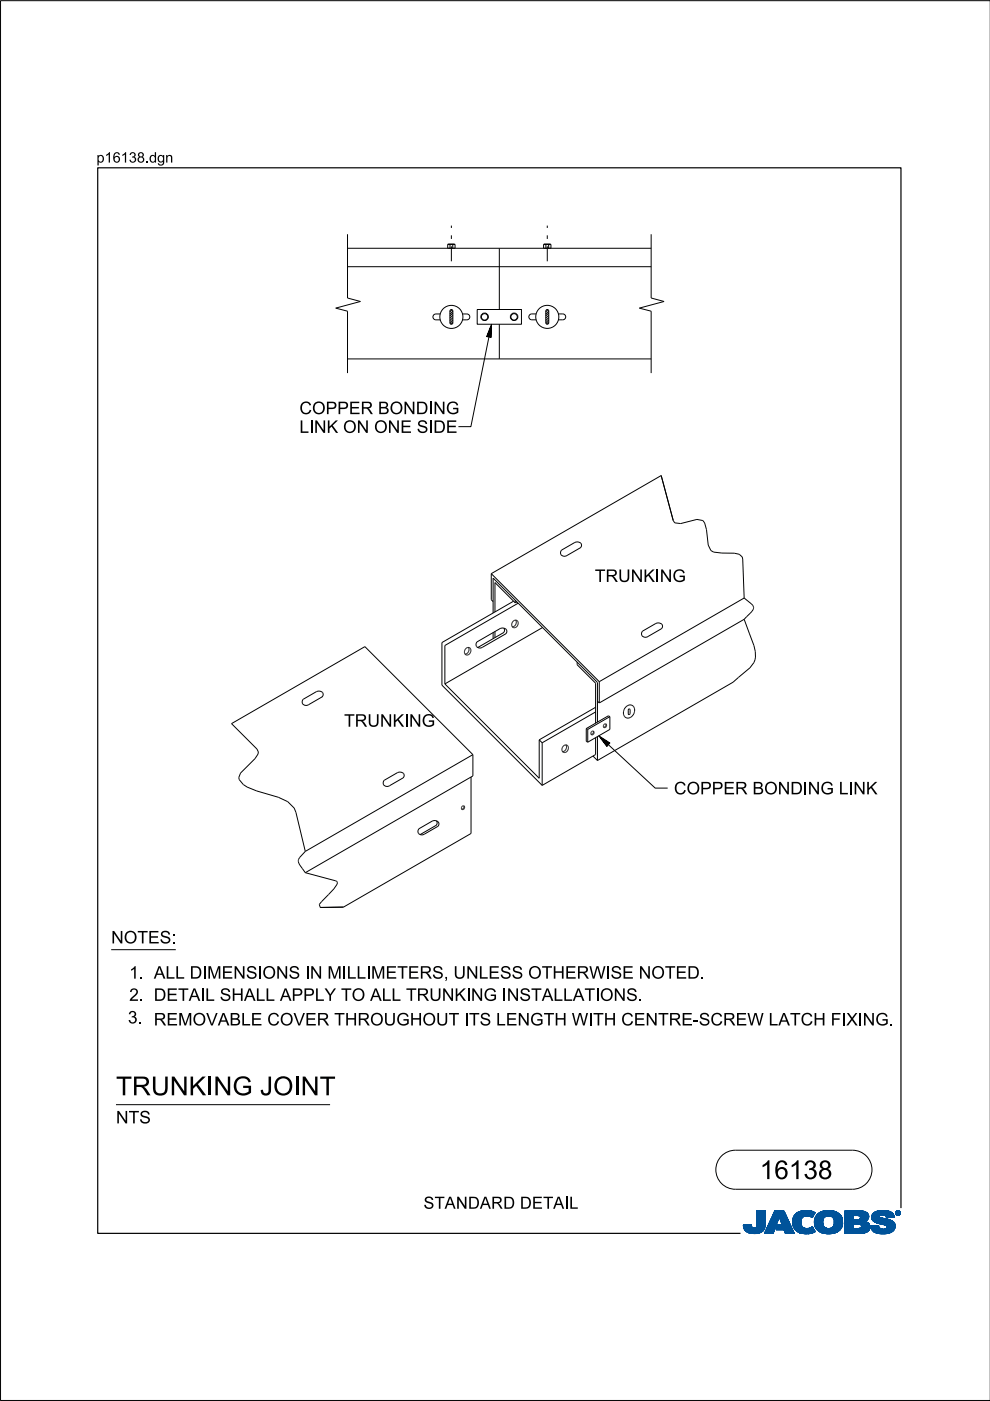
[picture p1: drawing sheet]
<svg xmlns="http://www.w3.org/2000/svg" width="210mm" height="297mm" viewBox="0 0 210 297" stroke-linecap="round" stroke-linejoin="round" font-family="sans-serif">
<defs><g id="words">
<g font-size="4">
<text x="24.6" y="232.2">TRUN</text>
<text x="45.3" y="232.2">N</text>
<text x="49.3" y="232.2">G JOI</text>
<text x="63.8" y="232.2">N</text>
<text x="67.8" y="232.2">T</text>
<text x="161.1" y="250">16138</text>
</g>
<g font-size="2.6">
<text x="63.5" y="87.8">COPPER BON</text>
<text x="88.2" y="87.8">DI</text>
<text x="91.9" y="87.8">N</text>
<text x="94.5" y="87.8">G</text>
<text x="66.6" y="91.8">N</text>
<text x="69.2" y="91.8">K ON</text>
<text x="79.3" y="91.8">ON</text>
<text x="84.9" y="91.8">E SI</text>
<text x="91.9" y="91.8">DE</text>
<text x="126.1" y="123.4">TRUN</text>
<text x="139.9" y="123.4">N</text>
<text x="142.6" y="123.4">G</text>
<text x="73" y="154.1">TRUN</text>
<text x="86.7" y="154.1">N</text>
<text x="89.4" y="154.1">G</text>
<text x="142.9" y="168.4">COPPER BON</text>
<text x="167.6" y="168.4">DI</text>
<text x="171.3" y="168.4">N</text>
<text x="173.9" y="168.4">G LI</text>
<text x="180.9" y="168.4">N</text>
<text x="183.6" y="168.4">K</text>
<text x="23.6" y="200">N</text>
<text x="26.2" y="200">OTES:</text>
<text x="27.4" y="207.5">1. ALLDI</text>
<text x="43.9" y="207.5">M</text>
<text x="47" y="207.5">EN</text>
<text x="52.1" y="207.5">SI</text>
<text x="55.6" y="207.5">ON</text>
<text x="65.7" y="207.5">N</text>
<text x="69.4" y="207.5">M</text>
<text x="73.5" y="207.5">L</text>
<text x="78.7" y="207.5">M</text>
<text x="81.7" y="207.5">ETERS,UN</text>
<text x="101.5" y="207.5">LESS OTH</text>
<text x="119.8" y="207.5">ERW I</text>
<text x="129.5" y="207.5">SE N</text>
<text x="138.1" y="207.5">OTED.</text>
<text x="27.4" y="212.2">2. DETAI</text>
<text x="43.5" y="212.2">LSH</text>
<text x="51.7" y="212.2">ALLAPPLY TO ALLTRUN</text>
<text x="99.9" y="212.2">N</text>
<text x="107.5" y="212.2">N</text>
<text x="110.1" y="212.2">STALLATI</text>
<text x="127.2" y="212.2">ON</text>
<text x="132.8" y="212.2">S.</text>
<text x="27.1" y="217">3. REM</text>
<text x="40.8" y="217.4">OVABLE COVER TH</text>
<text x="75.8" y="217.4">ROUGH</text>
<text x="89.6" y="217.4">OUT I</text>
<text x="99.4" y="217.4">TS LEN</text>
<text x="112.4" y="217.4">GTH</text>
<text x="125.7" y="217.4">TH</text>
<text x="131.7" y="217.4">CEN</text>
<text x="139.5" y="217.4">TRE-</text>
<text x="148.2" y="217.4">SCREW</text>
<text x="163" y="217.4">LATCH</text>
<text x="176.1" y="217.4">FI</text>
<text x="182.9" y="217.4">N</text>
<text x="185.6" y="217.4">G.</text>
<text x="24.6" y="238.2">N</text>
<text x="27.3" y="238.2">TS</text>
<text x="89.8" y="256.3">STAN</text>
<text x="99.2" y="256.3">DARD DETAI</text>
<text x="120.6" y="256.3">L</text>
</g>
<g font-size="2.2">
<text x="20.5" y="34.5">p16138.</text>
<text x="31.6" y="34.5">dgn</text>
</g>
</g></defs>
<g fill="none" stroke="#00539a" stroke-width=".21">
<path d="M157.6 259.8h1.7M157.6 259.9h1.7M157.6 259.9l1.7 .1M157.6 260h1.8M158.1 259.7h1.2M159.3 259.7h-1.7l.1 .7M159.3 259.7h-.9M159.3 259.7l.1 .3M159.4 260l.1 .3M160.4 260l-.2 .3h2M160.5 259.6h1.8M160.5 259.6l-.1 .4"/>
<path d="M160.5 259.7h1.8M160.5 256.7v2.9M160.5 256.9h1.8M160.5 257.5h1.8M160.5 256.7h1.8v2.7M160.5 256.8h1.8M160.5 256.8l1.8 .1M160.5 256.9l1.8 .1M160.5 257h1.8M160.5 257.1h1.8M160.5 257.2h1.8M160.5 257.2l1.8 .1"/>
<path d="M160.5 257.3h1.8M160.5 257.4h1.8M160.5 257.4l1.8 .1M160.5 257.6h1.8M160.5 257.6l1.8 .1M160.5 257.7h1.8M160.5 257.8h1.8M160.5 257.9h1.8M160.5 258h1.8M160.5 258.1h1.8M160.5 258.1l1.8 .1M160.5 258.2h1.8"/>
<path d="M160.5 258.3h1.8M160.5 258.3l1.8 .1M160.5 258.4h1.8M160.5 258.5h1.8M160.5 258.5l1.8 .1M160.5 258.6h1.8M160.5 258.6l1.8 .1M160.5 258.7h1.8M160.5 258.8h1.8M160.5 258.9h1.8M160.5 259h1.8M160.5 259.1h1.8"/>
<path d="M160.5 259.2h1.8M160.5 259.3h1.8M160.5 259.8h1.8M162.2 260h-1.8M162.2 259.9v.3M162.2 259.9h-1.8M162.2 259.8h-1.7M162.3 259.4l-.1 .5M162.3 259.4v-2.7h-1.8v2.9M162.3 259.5h-1.8M162.3 259.6h-1.8M162.3 256.7l-1.8 .1"/>
<path d="M162.3 259.4h-1.8M163.7 258.1h3.1M163.7 258h3.1M163.7 257.9h3M163.8 257.8h2.9M163.8 257.7h2.9M163.8 257.7h2.8M163.9 257.6h2.7M163.9 257.5h2.7M164 257.4h2.5M164 257.3h2.5M164.1 257.2h2.3"/>
<path d="M164.1 257.1h2.3M164.1 257h2.3M164.2 257h2.1M164.2 256.9h2.1M164.2 256.8h2.1M164.3 256.7h1.9l2.2 4.8h-1.9l-.3-.8h-1.7l.4-1h1l-.7-1.7-1.3 3.5h-1.8zM164.5 260h-1.7M164.5 259.9l-1.7 .1M164.5 259.9h-1.7M164.5 259.8l-1.7 .1M164.6 259.8h-1.7M164.6 259.7l-1.7 .1"/>
<path d="M164.6 259.7h-1.7M164.6 259.6h-1.7M164.6 259.5l-1.6 .1M164.7 259.5h-1.7M164.7 259.4l-1.7 .1M164.7 259.4h-1.7M164.7 259.3l-1.6 .1M164.7 259.3h-1.6M164.8 259.2l-1.7 .1M164.8 259.2h-1.7M164.8 259.1l-1.6 .1M164.8 260h2.9"/>
<path d="M164.8 259.1h-1.6M164.8 259.9h2.9M164.8 259l-1.6 .1M164.9 259.9h2.7M164.9 259h-1.7M164.9 259.8h2.7M164.9 258.9h-1.6M164.9 258.8h-1.6M164.9 259.7h2.7M164.9 259.7l-.4 1 3.6 .1M165 258.7h-1.6M165 258.6l-1.6 .1"/>
<path d="M165 258.6h-1.6M165 258.5l-1.6 .1M165 258.5h-1.6M165.1 258.4l-1.6 .1M165.1 258.4h-1.6M165.1 258.3l-1.6 .1M165.1 258.3h-1.6M165.1 258.2l-1.5 .1M165.1 258.2h-1.5M165.2 258.1l-1.6 .1M165.2 258.1h-1.6M165.2 258l.7 1.7h-1"/>
<path d="M165.2 258l.7 1.7M165.3 258.1h1.5M165.3 258.1l1.6 .1M165.3 258.2h1.6M165.3 258.2l1.6 .1M165.3 258.3h1.6M165.4 258.3l1.6 .1M165.4 258.4h1.6M165.4 258.4l1.6 .1M165.4 258.5h1.6M165.4 258.5l1.7 .1M165.4 258.6h1.7"/>
<path d="M165.5 258.6l1.6 .1M165.5 258.7h1.6M165.5 258.8h1.7M165.5 258.9h1.7M165.6 258.9h1.6M165.6 259h1.7M165.6 259l1.7 .1M165.6 259.1h1.7M165.6 259.1l1.7 .1M165.7 259.2h1.7M165.7 259.2l1.7 .1M165.7 259.3h1.7"/>
<path d="M165.7 259.3l1.7 .1M165.7 259.4h1.7M165.8 259.4l1.7 .1M165.8 259.5h1.7M165.8 259.5l1.7 .1M165.8 259.6h1.7M166.2 256.7l2.2 4.8M166.2 256.8l-1.9-.1-2.2 4.8h1.8l1.3-3.5M168 258.9l.4 1.5M168 258.9h1.8M168 259h1.8M168 259.1h1.8"/>
<path d="M168 259.2h1.8M168 259.2l1.8 .1M168 259.3h1.8M168 259.3l1.8 .1M168.1 259.4h1.8M168.1 259.5h1.7M168.1 259.4l1.7 .1M168.1 259.5l1.8 .1M168.1 259.6h1.8M168.1 259.7h1.8M168.1 259.7l1.8 .1M168.1 259.8h1.8"/>
<path d="M168.1 259.8l1.8 .1M168.2 260h1.8M168.2 259.9h1.8M168.3 258l-.3 .9M168.9 257.3l-.6 .7M169.1 257.1h3.6M169.2 257h3.4M169.4 256.9h3.1M169.5 256.9h2.9M169.8 256.8h2.4M169.8 259.1a1.33 1.33 0 0 0 .8 1.4 1.33 1.33 0 0 0 1.5-.3l.2-.1M169.8 259.1h-1.8"/>
<path d="M169.8 259l-1.8 .1M169.9 258.8l-1.9 .1M169.9 258.8h-1.9M169.9 258.7h-1.9M169.9 258.6h-1.8M169.9 258.6l-1.9 .1M169.9 258.5l-1.8 .1M169.9 258.5h-1.8M169.9 258.4l-1.8 .1M170 258.4h-1.9M170 258.4l-.2 .7M170 258.3l-1.8 .1"/>
<path d="M170 258.3h-1.8M170 258.2l-1.8 .1M170.1 258.2h-1.9M170.1 258.1l-.1 .3M170.1 258.1l-1.9 .1M170.2 258.1h-2M170.3 258h-2.1M170.3 256.7l-1.4 .5M170.3 256.7h1.5M170.3 256.7a4 4 0 0 1 2.5 .4M170.4 258h-2.1M170.4 257.9h-2.1"/>
<path d="M170.6 257.8l-2.3 .1M170.6 257.9l-.5 .2M170.8 257.8h-2.5M171.5 256.7l-1.7 .1M171.5 256.7l.6 .1M171.7 257.8h.7M171.8 257.9h.6M171.9 258h.4M172.1 258.1h.2M172.2 258.1h.1M172.3 258h-.3M172.4 257.8h-.8"/>
<path d="M172.4 257.7l-4 .1M172.5 257.7h-4.1M172.5 257.6l-4 .1M172.5 257.6h-4M172.6 257h-3.3M172.6 257.5l-4.1 .1M172.6 257.5h-4M172.6 257.4l-4 .1M172.7 257.4h-4M172.7 259h1.8M172.7 259.2h1.8M172.7 259.3h1.8"/>
<path d="M172.7 259.3l1.8 .1M172.7 259.4h1.8M172.7 257.3l-3.9 .1M172.7 259.5h1.8M172.7 259.5l1.8 .1M172.7 259.6h1.8M172.7 259.7h1.8M172.7 258.6h1.8M172.7 257.3h-3.9M172.8 259.8h1.8M172.8 257.2l-3.9 .1M172.8 259.9h1.8"/>
<path d="M172.8 259.9l.3 .6M172.8 259.8l1.8 .1M172.8 259.9l1.8 .1M172.8 257.2h-3.9M172.8 260h1.8M172.8 257.1l-.6 1.1a1.75 1.75 0 0 0-1.6-.3M172.9 257.1l-3.9 .1M173 257.8l-.3 1.3h1.8M173 257.8h5.3M173.1 257.7h5.2M173.1 257.7h5.1M173.1 257.6h5.1"/>
<path d="M173.2 257.6h4.9M173.2 257.5h4.8M173.4 257.4h4.6M173.4 257.4h4.5M173.5 257.3h4.4M173.6 257.2l4.2 .1M173.6 257.2h4.1M173.7 257.1l4 .1M173.8 257.1h3.8M173.9 257h3.5M174 257h3.3M174.1 256.9h3.2"/>
<path d="M174.2 256.9h2.8M174.4 256.8h2.6M174.5 259h-1.8M174.5 259.2a1.15 1.15 0 0 0 1.3 1.3M174.5 259.2l-1.8-.1 .1 .8M174.5 258.9l-1.8 .1M174.5 258.9h-1.8M174.5 258.8l-1.8 .1M174.5 258.7l-1.8 .1M174.5 258.7h-1.8M174.5 258.6l-1.8 .1M174.5 258.5l-1.8 .1"/>
<path d="M174.6 258.5h-1.9M174.6 256.8h1.9M174.6 258.4l-.1 .8M174.6 258.4h-1.8M174.6 258.4l-1.9 .1M174.6 258.3l-1.8 .1M174.6 258.3h-1.8M174.7 258.2h-1.9M174.7 258.1l-.1 .3M174.8 258.1l-2 .1M174.8 258.1h-1.9M174.9 256.7a3.2 3.2 0 0 1 3.6 1.4l.1 .8-.1 1.1"/>
<path d="M174.9 258l-1.9 .1M175 258h-2M175.1 257.9l-.4 .2M175.1 257.9h-2.1M175.2 257.9h-2.2M175.5 256.7h.7M175.7 257.8l-.6 .1M175.7 257.8l.6 .1M175.7 257.8h-2.7M176 257.8h2.4M176.2 257.9h2.2M176.3 257.9l.5 .5"/>
<path d="M176.4 258h2M176.4 256.7h-1.5a2.68 2.68 0 0 0-1.9 1.1M176.5 258l2 .1M176.5 258.1h2M176.6 258.1h1.9M176.6 258.2h1.9M176.7 258.2l1.8 .1M176.7 258.3h1.8M176.7 258.3l1.9 .1M176.7 259.9h1.8M176.7 258.4h1.9M176.8 258.4l.1 .5"/>
<path d="M176.8 258.4l1.8 .1M176.8 258.5h1.8M176.8 258.6h1.8M176.9 258.8h1.7M176.9 258.8l1.8 .1M176.9 258.7h1.7M176.9 259.4h1.8M176.9 259.2l1.8 .1M176.9 259.1h1.8M176.9 259.2h1.8M176.9 258.9v.3M176.9 259.2a1.11 1.11 0 0 1-1.1 1.3"/>
<path d="M176.9 259h1.8M176.9 258.9h1.8M176.9 259.3h1.8M176.9 259.3l1.8 .1M178 257.4l-4.7 .1M178.4 257.9h-2.1l.5 .5M178.5 259.7l-1.7 .1M178.5 259.8l-1.8 .1M178.5 259.8h-1.7M178.5 260l-.2 .5M178.5 259.9l-1.8 .1M178.5 260h-1.8"/>
<path d="M178.6 259.7h-1.8M178.6 258.5l-1.8 .1M178.6 259.6h-1.8M178.6 259.5l-1.8 .1M178.6 259.5h-1.8M178.7 259.4h-1.8M179.1 259.7h1.8M179.1 259.5h5.2M179.1 256.9h4.4M179.1 257.5h5M179.1 256.8h4M179.1 256.8h3.4"/>
<path d="M179.1 257h4.5M179.1 257.1h4.7M179.1 257.1l4.7 .1M179.1 257.2h4.8M179.1 257.2l4.8 .1M179.1 257.3h4.8M179.1 257.3l4.9 .1M179.1 257.4h4.9M179.1 257.4l5 .1M179.1 257.6h5M179.1 257.6l5 .1M179.1 257.7h5"/>
<path d="M179.1 257.7l1.8 .1M179.1 257.8h1.8M179.1 257.9h1.8M179.1 258h1.8M179.1 258.1h1.8M179.1 258.2h1.8M179.1 258.3h1.8M179.1 258.4h1.8M179.1 258.5h1.8M179.1 258.5l1.8 .1M179.1 258.6h4.8M179.1 258.7h4.7"/>
<path d="M179.1 258.7h4.6M179.1 258.8h4.5M179.1 258.9h4.5M179.1 258.9h4.3M179.1 259h4.4M179.1 259l4.5 .1M179.1 259.1h4.6M179.1 259.1l4.7 .1M179.1 259.2h4.8M179.1 259.2l4.9 .1M179.1 259.3h5M179.1 259.3l5.1 .1"/>
<path d="M179.1 259.4h5.1M179.1 259.4l5.1 .1M179.1 259.5l1.8 .1M179.1 259.6h1.8M179.1 259.8h1.8M179.1 259.9h1.8M179.1 260h1.8M180.9 257.7v.9M181.8 259.5h-.9v1v-1M181.8 259.5h.2M181.8 259.5l.8 .3M182.1 257.7l2.1 .1"/>
<path d="M182.2 257.8h2M182.2 259.5l2.1 .1M182.3 258.5h1.7M182.3 258.5l-1.4 .1M182.3 257.9h1.9M182.4 257.9h1.8M182.4 257.9v.1M182.4 257.9l-.4-.2h-1.1v.9M182.4 258h1.8M182.4 258v.3M182.4 258.3l-.1 .2M182.4 259.6h1.9"/>
<path d="M182.4 258.1h1.8M182.4 258.1l1.8 .1M182.4 258.2h1.8M182.5 259.7h1.9M182.5 256.9l1.1 .1M182.5 259.7l1.9 .1M182.6 259.8h1.8M182.6 259.8v.4l-.2 .2M182.7 259.9h1.7M182.9 256.8h-3.8v4.7M183.3 256.9l-4.2-.1v4.7M183.6 257l.4 .4"/>
<path d="M183.9 259.2l.2 .2M184 258.5l-2.1 .1M184 258.5h-1.8M184 257.4l.1 .2M184.1 258.4l-.8 .6 .6 .2M184.1 258.4h-1.8M184.1 258.3l-1.7 .1M184.1 258.3h-1.7M184.1 257.6l.1 .6M184.1 258.2l-1.7 .1M184.1 259.4l.3 .5v.6M184.2 258.2l-.1 .2"/>
<path d="M184.2 258h-1.8M184.4 259.9h-1.7M184.5 260h-1.8M184.6 259.9v.2M184.6 259.9h1.7M184.6 260h1.7M184.8 258.1h1.7M184.8 258l.2 .7M184.8 258h1.7M184.8 258.3h2.5M184.8 258.3l2.8 .1M184.8 258.1l1.8 .1"/>
<path d="M184.8 258.2h2M184.8 258.4h3M184.8 258.4l3.2 .1M184.9 258.2l2.1 .1M184.9 257.6h4.6M184.9 258.5h3.4M184.9 258.5l3.6 .1M184.9 258.6h3.7M184.9 257.5h4.5M185 257.5h4.4M185 258.6l3.7 .1M185 258.7h3.9"/>
<path d="M185 258.7l.6 .4M185 257.4h4.3M185 257.4h4.4M185.1 258.7l3.9 .1M185.1 258.8h.7M185.1 257.3h4.1M185.2 258.9h.6M185.2 258.9l4.1 .1M185.3 257.2h3.9M185.3 259h4M185.3 257.1l3.8 .1M185.4 257.1h3.7"/>
<path d="M185.4 259l4 .1M185.5 257h3.5M185.5 259.1h4M185.6 259.1l3.9 .1M185.6 259.1l.5 .2M185.7 259.2h3.9M185.7 256.9h3M185.8 259.2l3.8 .1M185.8 258.9h3.4M185.9 258.8h3.2M185.9 256.8h2.7M185.9 256.8l-.8 .5-.3 .7"/>
<path d="M185.9 256.8l.7-.1a3.3 3.3 0 0 1 2.7 .6h-4.2M186 259.3h3.6M186.1 256.8h2.3M186.1 259.4h3.6M186.1 259.3l1.5 .4 .4 .2M186.3 259.8l-.5 .1M186.3 259.8l-1.7 .1M186.3 259.8v.3M186.3 259.4h3.4M186.4 257.9h-1.6M186.4 257.9l.1 .1M186.5 257.9h-1.7"/>
<path d="M186.5 257.8h-1.7M186.5 258v.1M186.5 257.8l-.1 .1M186.5 257.7h-1.6M186.5 259.4l3.2 .1M186.5 258.1l.1 .1M186.6 257.6l-1.7 .1M186.6 258.2l.4 .1M186.7 256.7h.8M186.7 259.5h3M186.8 257.6h-1.9M186.9 259.5l2.9 .1"/>
<path d="M187 258.3l1.7 .4 .9 .6M187.2 259.6h2.6M187.3 257.6h2.2M187.4 259.7h2.4M187.6 257.6l1.9 .1M187.6 259.7h2.2M187.6 257.7h2M187.7 257.7a1.07 1.07 0 0 0-1.2 .1M187.7 257.7l.1 .1M187.7 257.8h1.9M187.8 257.8h1.7M187.8 256.7h-1.3"/>
<path d="M187.8 257.8l.1 .4M187.8 257.9h1.7M187.8 257.9h1.8M187.9 258h1.7M187.9 258l1.7 .1M187.9 258.1h1.1M187.9 258.1h1.7M187.9 259.9h1.9M188 259.9l.1 .2M188 260h1.8M188.1 257h-2.6M188.2 257h.6"/>
<path d="M188.7 256.9h-2.9M189.3 257.3l.3 .8-1.7 .1M189.6 259.3l.2 .4v.6M189.8 259.9l-1.8 .1M189.8 259.8h-2.1M189.8 259.8h-1.9M189.9 257.2v.1M189.9 257.1h.1M189.9 257.2h.1M189.9 257.3h.1M189.9 257.3l.2 .3M190 257.4h.1"/>
<path d="M190 257.4l.1 .1M190 257.5h.2M190 257.2v.1M190 257.2l.2 .3M190 257.3l.2 .2M190 257.1h-.1M190 257h-.1M190.1 257h-.2M190.1 257.5l.2 .1M190.1 256.9h-.1M190.1 257.6h.6M190.2 256.8l-.1 .1"/>
<path d="M190.2 257.5l.2 .1M190.2 257.5l-.1 .1M190.2 257.6h.4M190.2 256.9h.4M190.2 256.9h.4l-.1 .3 .2 .3-.3-.3-.2 .3zM190.2 256.9v.6l.1-.3 .3 .3M190.2 257h.4M190.2 257.1h.1M190.2 257.1h.5M190.2 257.2h.5M190.2 257.2l.3 .1M190.2 257.3h.1"/>
<path d="M190.2 257.4h.1M190.2 257.4l.1 .1M190.2 256.8h-.1M190.3 257h.2v.1l-.2 .1zM190.3 257v.2M190.3 257h-.1M190.4 257.2l.2 .3M190.4 257.6h.1M190.4 256.8h-.2l-.2 .4M190.4 256.7a.5 .5 0 0 1 .5 .5 .5 .5 0 0 1-.5 .5M190.4 256.8l.4 .2v.2M190.4 256.7a.5 .5 0 0 0-.5 .5 .5 .5 0 0 0 .5 .5l-.3-.1"/>
<path d="M190.4 256.8l.3 .1 .1 .3M190.4 256.7l-.4 .2-.1 .3M190.4 256.7v.1M190.4 257.6v.1M190.4 256.7l.3 .1 .2 .4M190.4 257h-.1l.1 .2M190.4 257l.2 .1-.2 .1M190.4 257h.1M190.5 257.3h.1M190.5 257.3l.1 .1M190.5 257.2l.2 .3M190.5 257.4h.1"/>
<path d="M190.5 257.1h.2M190.5 257.4l.2 .1M190.5 257l-.1 .2M190.5 256.7h-.3M190.6 257.5h.2M190.6 256.8h.1M190.6 257.1l-.1 .1M190.7 257.1h-.1M190.7 257.1l-.2 .1M190.7 257.1l-.5-.2v.6l.1-.3M190.7 257h-.1M190.7 256.8l.1 .1"/>
<path d="M190.7 256.8h-.6M190.7 256.9h.2M190.8 257h.1M190.8 257.6h-.2M190.8 257.2v.2l-.4 .2M190.8 257.2l-.1 .3-.3 .1M190.8 257.1h.1M190.8 257.2h.1M190.9 257.4l-.2 .1M190.9 257.4h-.1M190.9 257.3l-.1 .1M190.9 257.3h-.1"/>
<path d="M190.9 257.2h.1M190.9 257.2l-.1 .3-.4 .2M190.9 257.1h-.1M157.7 260.1h1.7M157.7 260l1.7 .1M157.7 260.2h1.8M157.7 260.2l1.8 .1M157.7 260.3h1.8M157.7 260.3l1.9 .1M157.7 260.4h4.4M157.7 260.4l.4 .5M157.7 260.4l4.4 .1"/>
<path d="M157.8 260.5h4.3M157.8 260.6h4.3M157.8 260.7h4.2M157.9 260.7h4.1M157.9 260.8h4M158 260.8h3.9M158 260.9h3.9M158.1 260.9h3.3M158.1 261h3.6M158.2 261h3.5M158.3 261.1h3.2M158.4 261.2h3.1"/>
<path d="M158.5 261.2h2.9M158.6 261.3h2.7M158.7 261.4h2.4M158.8 261.4h2.1M159.1 261.5h1.6M159.5 260.3l.3 .1 .4-.1M159.7 261.5h.7M160.9 261.4h.1M161.5 260.9h.2M161.6 261.1h-3.3M162.1 260.3l-2 .1M162.2 260.2l-1.9 .1"/>
<path d="M162.2 260.2a2.25 2.25 0 0 1-2.8 1.3l-.9-.2-.4-.4M162.2 260.2h-1.9M162.2 260.1l-1.8 .1M162.2 260.1h-1.8M162.2 260l-1.8 .1M164 261.4h-1.9M164 261.3l-1.9 .1M164 261.3h-1.8M164 261.2l-1.8 .1M164 261.2h-1.8M164.1 261.1l-1.9 .1M164.1 261.1h-1.8"/>
<path d="M164.1 261l-1.8 .1M164.1 261h-1.8M164.1 260.9l-1.8 .1M164.2 260.9h-1.8M164.2 260.8l-1.8 .1M164.2 260.8h-1.8M164.2 260.7l-1.8 .1M164.2 260.7h-1.7M164.2 260.6l-1.7 .1M164.3 260.6h-1.8M164.3 260.5h-1.8M164.3 260.4l-1.7 .1"/>
<path d="M164.3 260.4h-1.7M164.3 260.3l-1.7 .1M164.4 260.3h-1.8M164.4 260.2l-1.7 .1M164.4 260.2h-1.7M164.4 260.1l-1.7 .1M164.4 260.1h-1.7M164.5 260l-1.8 .1M164.5 260.7h3.5M164.6 260.7h3.4M164.6 260.6h3.4M164.6 260.5h3.4"/>
<path d="M164.6 260.5h3.3M164.6 260.4h3.3M164.7 260.4h3.2M164.7 260.3h3.2M164.7 260.3h3.1M164.7 260.2h3.1M164.8 260.1h3M164.8 260.1h2.9M166.3 260.8h1.8M166.3 260.8l1.8 .1M166.3 260.9h1.8M166.3 260.9l1.8 .1"/>
<path d="M166.3 261h1.9M166.3 261l1.9 .1M166.4 261.1h1.8M166.4 261.1l1.8 .1M166.4 261.2h1.9M166.4 261.2l1.9 .1M166.4 261.3h1.9M166.5 261.3l1.8 .1M166.5 261.4h1.9M166.5 261.5h1.9M166.5 261.5l-.3-.8 .3 .8h1.9M168.2 260l1.9 .1"/>
<path d="M168.2 260.1h1.9M168.2 260.1l1.9 .1M168.2 260.2h2M168.3 260.2l2 .1M168.3 260.3h2.1M168.3 260.3l2.2 .1M168.3 260.4h2.5M168.4 260.4l.6 .7M168.4 260.4l4.1 .1M168.5 260.5h4M168.5 260.6h4M168.6 260.7h4"/>
<path d="M168.6 260.7l4 .1M168.7 260.8h3.9M168.7 260.8l4 .1M168.8 260.9h3.9M168.9 260.9l3.8 .1M168.9 261h3.9M169 261l3.8 .1M169 261.1h3.9M169 261.1a4.2 4.2 0 0 0 3.8 0M169.1 261.1h3.8M169.2 261.2h3.5M169.3 261.3h3.2"/>
<path d="M169.5 261.4h2.8M169.6 261.4h2.6M170 261.5h2M170.6 261.6h.4M171.5 260.4h.9M171.6 260.4h.8M171.8 261.5h-1.5M171.8 260.3h.6M172 260.3h.3M172 260.2h.3M172.1 260.2h.2M172.2 260.1h.1"/>
<path d="M172.3 260.1l.6 1M172.6 261.2l-3.3 .1M172.8 260.1h1.9M172.9 260.1l1.9 .1M172.9 260.2h1.9M172.9 260.2l2 .1M172.9 260.3h2.2M173 260.3l2.1 .1M173 260.4h2.4M173 260.4h5.3M173.1 260.5h5.2M173.1 260.5l.7 .6 .8 .4"/>
<path d="M173.1 260.6h5.2M173.2 260.6h5M173.3 260.7h4.9M173.3 260.7h4.8M173.3 260.8h4.7M173.4 260.9h4.5M173.5 260.9h4.4M173.5 261h4.3M173.6 261h4.2M173.7 261.1h4M173.8 261.1h3.8M173.8 261.2h3.7"/>
<path d="M174 261.2h3.4M174.2 261.4h2.9M174.3 261.4h2.7M175.1 261.5h1.4M175.3 261.6h.4M176.6 260.2h1.9M177 261.4l-1 .2-1.4-.1h2.2M177.3 261.3h-3.3M178.1 260.8h-4.8M178.3 260.5l-.6 .6-.7 .3M178.3 260.4h-2.2M178.4 260.3l-2.2 .1"/>
<path d="M178.4 260.3h-2l-.6 .2M178.5 260.2l-2.1 .1M178.5 260.2h-2M178.5 260.1h-1.9M178.5 260l-1.9 .1M179.1 261.5h3.4M179.1 260.1h1.8M179.1 260.1l1.8 .1M179.1 260.2h1.8M179.1 260.2l1.8 .1M179.1 260.3h1.8M179.1 260.4h1.8"/>
<path d="M182.3 260.4h2.1M182.4 260.4h2M182.4 260.4l-.6 .1M183.1 261.4l-4 .1M183.4 261.3l-4.3 .1M183.5 261.3h-4.4M183.7 261.3h-.1M183.7 261.2l-4.6 .1M183.8 261.2h-4.7M183.9 261.1l-4.8 .1M184 261.1h-4.9M184 261l-4.9 .1"/>
<path d="M184.1 261l-.8 .4-1.1 .1M184.1 261h-5M184.1 260.9l-5 .1M184.2 260.9h-5.1M184.2 260.8l-5.1 .1M184.3 260.8h-5.2M184.3 260.7l-5.2 .1M184.3 260.7h-5.2M184.4 260.6l-5.3 .1M184.4 260.6h-5.3M184.4 260.5h-5.3M184.4 260.5l-.3 .5"/>
<path d="M184.4 260.4l-5.3 .1M184.5 260l-1.8 .1M184.5 260.2l-2 .1M184.5 260.3h-2M184.5 260.1h-1.9M184.5 260.2h-1.9M184.6 260.1l.1 .3M184.6 260.1h1.7M184.6 260.1h1.8M184.6 260.1l1.8 .1M184.6 260.2h1.8M184.6 260.2l1.8 .1"/>
<path d="M184.7 260.3h1.8M184.7 260.3l1.8 .1M184.7 260.4a2.52 2.52 0 0 0 2.7 1.2M184.7 260.4h1.9M184.7 260.5h2M184.7 260.5h2.1M184.8 260.6h2.1M184.8 260.6h4.8M184.8 260.7h4.7M184.9 260.8h4.6M184.9 260.8h4.5M185 260.9h4.4"/>
<path d="M185.1 260.9h4.3M185.1 261h4.3M185.2 261.1h4M185.2 261.1h3.9M185.3 261.2h3.7M185.4 261.2h3.5M185.5 261.3h3.4M185.7 261.3h3.1M185.8 261.4h2.7M185.9 261.5h2.4M186.3 260.1a1.08 1.08 0 0 0 1.4 .5M186.4 261.5h1.6"/>
<path d="M186.6 261.6h.9M188 260.4h1.8M188 260.4l-.3 .2M188.1 260.3h1.7M188.1 260.1l-.1 .3M188.1 260.2h1.7M188.3 261.5l-.9 .1M188.9 261.3l-.6 .2M189.3 261.1h-4.1M189.4 260.9l-.5 .4M189.6 260.7h-4.8M189.7 260.6h-2"/>
<path d="M189.7 260.5h-1.9M189.7 260.5h-1.8M189.7 260.4h-1.7M189.7 260.3h-1.6M189.8 260.2h-1.7M189.8 260.3l-.4 .6M189.8 260.1h-1.7M189.8 260h-1.7"/>
<circle cx="190.4" cy="257.2" r=".51"/>
<circle cx="190.4" cy="257.2" r=".42"/>
</g>
<g fill="none" stroke="#000" stroke-width=".21">
<path d="M210 .1h-209.9v296.8h209.9M73.7 56.5h64.4M73.7 52.6h64.4M73.7 49.7v13.5l2.7 .7-5.2 1.4 2.5 .7v13.1M94.9 51.8h1.6M94.9 51.8v.8M95.4 51.8v.8M96 51.8v.8M96.5 51.8v.8M96.5 51.8l-.1-.1h-1.4l-.1 .1M105.9 52.7v12.9M115.2 51.8l.1-.1h1.4l.1 .1"/>
<path d="M115.2 51.8h1.6M115.2 51.8v.8M115.7 51.8v.8M116.3 51.8v.8M116.8 51.8v.8M138.1 49.7v13.5l2.7 .7-5.2 1.4 2.5 .7v13.1M73.7 76.1h64.4M93.3 66.6h-.9a.62 .62 0 0 0-.6 .6 .62 .62 0 0 0 .6 .6h.9M95.4 65.8l.3-.2 .3 .3v2.5l-.3 .4-.3-.4zM95.8 65.7l-.4 .4M96 68.2l-.5 .5M96 66l-.6 .6"/>
<path d="M96 66.4l-.6 .6M96 66.9l-.6 .6M96 67.3l-.6 .7M96 67.8l-.6 .6M98.1 66.6h.9a.62 .62 0 0 1 .6 .6 .62 .62 0 0 1-.6 .6M98.1 67.8h.9M101.2 65.6h9.4v3.1h-9.4zM102 66.9l.5-.5h.5l.5 .5v.6l-.5 .5h-.5l-.5-.5zM103.2 71.4l.9 .1 .1-2.8-1 2.7h.8l.1-2.1-.8 2h.6l.1-1.5-.5 1.3 .4 .1v-.9l-.3 .8h.2v-.3l-4 19.7h-2.6M105.9 68.7v7.4M108.2 66.9l.5-.5h.6l.5 .5v.6l-.5 .5h-.6l-.5-.5zM113.7 66.6h-.9a.62 .62 0 0 0-.7 .6 .62 .62 0 0 0 .7 .6h.9"/>
<path d="M115.8 65.8l.2-.2 .3 .3v2.5l-.3 .3-.3-.3zM116.2 65.7l-.5 .4M116.3 68.2l-.4 .5M116.3 66l-.6 .6M116.3 66.4l-.6 .6M116.3 66.8l-.6 .7M116.3 67.3l-.6 .7M116.3 67.8l-.6 .6M118.4 66.6h.9a.62 .62 0 0 1 .6 .6 .62 .62 0 0 1-.6 .6h-.9M123.1 116.1l-2.9 1.7a.81 .81 0 0 1-1.1 0 .81 .81 0 0 1 0-1.2l2.8-1.6a.86 .86 0 0 1 1 0 .86 .86 0 0 1 .3 1l-.2 .2M99.3 137.3a.96 .96 0 0 0-.7 1.4M99.3 137.3a.79 .79 0 0 1 .4 1.1 .79 .79 0 0 1-1.1 .3"/>
<path d="M99.3 137.3l.1 .4-.1 .5M99.3 138.2l-.3 .3-.4 .2M104.2 121.6l36-20.8 2.5 9.6 .4 .5 1.2 .1 3.5-.9 1.2 .3 .4 .5 .4 1.4 .4 3.3 .5 1.1 .6 .4 1.7 .2h2.7l1 .2 .7 .6 .4 8.7M104.2 121.6l22.9 22.9M104.2 121.6v5.6l.4 .3M104.6 130v-7.4l22.1 22.1v8.4M104.6 134.1v1.3M104.9 133.9v1.3M106.8 133.2a.68 .68 0 0 1-.1 1l-5.4 3.1M107.2 134.4l-4.9 2.8a.81 .81 0 0 1-1.1 0 .81 .81 0 0 1 0-1.1l4.8-2.8a.86 .86 0 0 1 1 0 .86 .86 0 0 1 .4 .9l-.2 .2M108.6 132.9l.5 .2M108.9 127.5l-15.2 8.7v9.1l21.3 21.2"/>
<path d="M109.2 132.6l-.6 .3M109.2 127.8l-4.3-4.3v6.3M109.2 127.3v.5M109.3 131.5a.94 .94 0 0 1-.1 1.1M109.6 127.6l-.4 .2M109.7 131.7a.83 .83 0 0 0-1 .1 .83 .83 0 0 0-.1 1.1M109.7 131.7l.2 .2M109.9 132a.98 .98 0 0 1-.8 1.1M109.9 127.9l-15.6 9v8.1M115 133.1l-20.7 11.9M136.2 133.8l2.9-1.6a.86 .86 0 0 1 1 0 .86 .86 0 0 1 .3 .9l-3 1.8a.81 .81 0 0 1-1.2 0 .81 .81 0 0 1 0-1.1zM157.8 131.3l1.1 2.9a8.4 8.4 0 0 1 1.2 5.7l-.3 .6-.8 1.1-3.6 3-28.7 16.6"/>
<path d="M157.8 126.8a5.1 5.1 0 0 1 2 1.8v.5l-.4 .5-1.6 1.7M157.8 131.3l-30.7 17.7M157.8 126.8l-30.7 17.7M68.3 147.8l-2.9 1.6a.81 .81 0 0 1-1.1 0 .81 .81 0 0 1 0-1.1l2.8-1.7a.86 .86 0 0 1 1 0 .86 .86 0 0 1 .3 1l-.2 .2M94.3 145l20 20v-8.1M100.3 160v4.5l-35.6 20.5M100.3 160l-35.6 20.5M100.3 160l-22.9-22.9-28.3 16.3 5.4 5.4 .3 .6-.1 .5-.6 .9-3.1 3.1-.4 1a4.6 4.6 0 0 0 3.8 2.8l4.6 1.3 2 1 1.4 1.3 .3 .9 2 8.3M114.3 156.9l.7 .6M115 157.5v9M119.2 158.6l.1 .7M119.4 158.2l-.2 .4"/>
<path d="M119.5 158.1l-.1 .1M119.6 159.3l-.3 .1M119.9 157.9a.79 .79 0 0 1 .5 1.1 .79 .79 0 0 1-1.1 .3M119.9 157.9l-.4 .2M120 157.9l.1 .3M120 158.8l-.4 .5M120.1 158.2l-.1 .6M122.4 140.4v.5l3.9 4v8.4M124.3 154.5l.3 .2M124.3 154.5v2.7l.3 .2M124.6 154.7v2.7M125.3 155.6v.1"/>
<path d="M125.3 155.7h.1M125.3 155.7l.3 .1M125.4 155.7h.1M125.8 155v.3M125.8 155l-.4 .1-.1 .5M125.8 155l.1 .5-.3 .3M125.8 155.3l-.4 .4M126.2 150l-11.9 6.9M126.3 156.4v3.6l-11.3 6.5M126.3 150.9l-11.3 6.6M126.7 148.6l.4 .4M126.7 156.2v5"/>
<path d="M127.1 144.5v4.5M128 154.1h.1M128 154.2h.1M128 154.2l.3 .1M128.3 153.5l-.4 .3 .1 .4M128.4 153.5h.1M128.4 153.5h-.1M128.4 154.2l-.1 .1M128.4 153.5l.1 .1M128.5 153.5h.1M128.5 153.8l-.4 .3M128.5 153.6v.2"/>
<path d="M128.5 153.5l.1 .4-.2 .3M128.7 158.2l.6-.7-2.3-1.5 1.7 2.2 .5-.6-1.8-1.2 1.3 1.7 .3-.5-1.2-.8 .8 1.1 .3-.3-.8-.5 .5 .6 .1-.1-.2-.2 10.4 9.7h2.7M129.3 151.9l-4.7 2.8M129.3 151.9l-.3-.1-4.7 2.7M129.3 151.9v2.8l-4.7 2.7M132.7 149.9a1.09 1.09 0 0 1 1.5-.2 1.09 1.09 0 0 1 .2 1.5 1.14 1.14 0 0 1-1 1 1.14 1.14 0 0 1-1.2-.8l.1-.8zM133.3 150.4l.1-.1 .2 .1v.9l-.2 .2-.2-.1zM85.4 165l-2.8 1.6a.81 .81 0 0 1-1.1 0 .81 .81 0 0 1 0-1.2l2.8-1.6a.86 .86 0 0 1 1 0 .86 .86 0 0 1 .3 1l-.2 .2M88.8 175.7l2.8-1.6a.86 .86 0 0 1 1 0 .86 .86 0 0 1 .4 .9l-3 1.8a.81 .81 0 0 1-1.2 0 .81 .81 0 0 1 0-1.1zM92.4 175l-3.3 2M92.5 174.1a.68 .68 0 0 1-.1 .9M97.9 171.5h.1"/>
<path d="M97.9 171.5v.1M98.4 170.9l-.1 .5-.4 .1M98.5 171.4l-.3 .2h-.3M98.5 171.2v.2M98.5 171.2l-.1-.3h-.3l-.3 .3 .1 .3M99.9 164.7v12l-27.1 15.6-4.9 .1-.2-.6 3.1-3.3 .7-1v-.4l-.3-.3-6.5-1.8M125.7 160.3l1 .9M64.7 180.5l-1.2 1.3a1.18 1.18 0 0 0 .1 1.6l1.1 1.6M23.6 201.4h13.7M24.6 234.2h45.4M153 245.1l1.3-.9 1.6-.3h24.8a4.1 4.1 0 0 1 4.2 4.1 4.1 4.1 0 0 1-4.2 4.1h-24.8a4.1 4.1 0 0 1-3.8-2.5 4.1 4.1 0 0 1 .9-4.5z"/>
<circle cx="95.7" cy="67.2" r="2.45"/>
<circle cx="102.7" cy="67.2" r=".68"/>
<circle cx="109" cy="67.2" r=".68"/>
<circle cx="116" cy="67.2" r="2.45"/>
</g>
<path d="M95.7 55.4v-7.6M116 55.4v-7.6" fill="none" stroke="#000" stroke-width=".21" stroke-dasharray="3.2 1.6 .8 1.6" stroke-linecap="butt"/>
<path d="M191 256.1v-220.5h-170.3v225.9h136.3" fill="none" stroke="#000" stroke-width=".25"/>
<g fill="#000">
<path d="M63.8 89.1h.3v2.4h1.3v.3h-1.6z" fill-rule="evenodd"/>
<path d="M136.7 120.7h.3v1.4l1.3-1.4h.5l-1.1 1.1 1.2 1.6h-.5l-1-1.3-.4 .4v.9h-.3z" fill-rule="evenodd"/>
<path d="M83.5 151.4h.4v1.3l1.3-1.3h.4l-1.1 1.1 1.2 1.6h-.5l-.9-1.4-.4 .5v.9h-.4z" fill-rule="evenodd"/>
<path d="M61.7 205a1.02 1.02 0 0 1 1.7 .6h-.4a.63 .63 0 0 0-.6-.5 .63 .63 0 0 0-.6 .5l.2 .2a1.54 1.54 0 0 1 1.5 .9 1.08 1.08 0 0 1-1.1 .8 1.08 1.08 0 0 1-1-.9h.3a.73 .73 0 0 0 .7 .6 .73 .73 0 0 0 .7-.5l-.4-.3a.98 .98 0 0 1-1.1-1.2z" fill-rule="evenodd"/>
<path d="M75.8 204.9h.4v2.3h1.3v.3h-1.7z" fill-rule="evenodd"/>
<path d="M96.6 209.6h.4v1.3l1.3-1.3h.5l-1.1 1 1.1 1.6h-.4l-1-1.3-.4 .4v.9h-.4z" fill-rule="evenodd"/>
<path d="M103.2 209.8a1.21 1.21 0 0 1 1.9 .5l-.3 .1a.95 .95 0 0 0-1.3-.4 .95 .95 0 0 0-.4 1.3 1.05 1.05 0 0 0 1.7 .4v-.5h-.7v-.3h1.1v.9a1.43 1.43 0 0 1-2.1 .1 1.43 1.43 0 0 1 .1-2.1z" fill-rule="evenodd"/>
<path d="M121.3 214.8h.3l.5 2.3 .7-2.3h.4l.6 2.3 .5-2.3h.4l-.7 2.6h-.4l-.6-2.3-.7 2.3h-.3z" fill-rule="evenodd"/>
<path d="M179.5 214.8h.5l.7 1 .7-1h.4l-.9 1.2 1 1.4h-.5l-.8-1.1-.8 1.1h-.4l1-1.4z" fill-rule="evenodd"/>
<path d="M40.4 228.3h.5v1.9l2-1.9h.7l-1.6 1.6 1.7 2.3h-.7l-1.4-2-.7 .7v1.3h-.5z" fill-rule="evenodd"/>
</g>
<use href="#words"/>
</svg>
